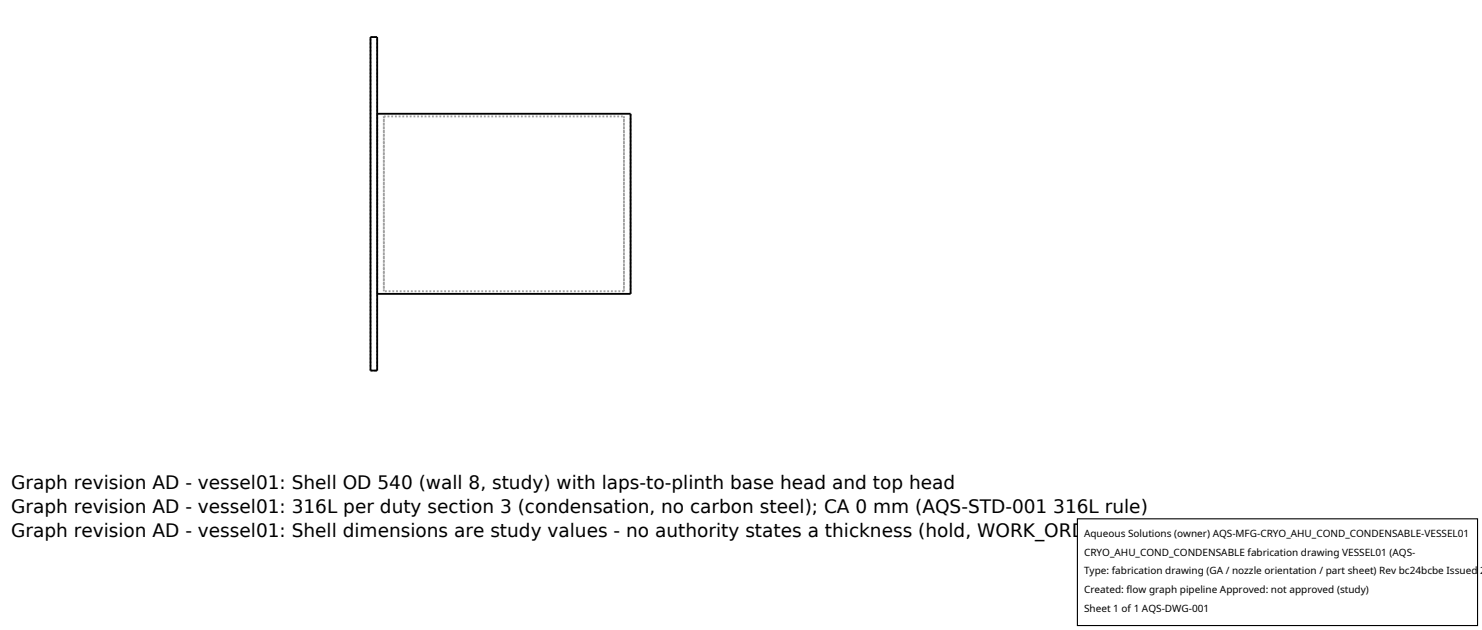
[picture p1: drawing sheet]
<svg xmlns="http://www.w3.org/2000/svg" width="212mm" height="90mm" viewBox="0 0 212 90" stroke-linecap="round" stroke-linejoin="round" font-family="sans-serif">
<defs><g id="words">
<g font-size="2.6">
<text x="1.6" y="69.8">Graph revision AD - vessel01: Shell OD 540 (wall 8, study) with laps-to-plinth base head and top head</text>
<text x="1.6" y="73.3">Graph revision AD - vessel01: 316L per duty section 3 (condensation, no carbon steel); CA 0 mm (AQS-STD-001 316L rule)</text>
<text x="1.6" y="76.7">Graph revision AD - vessel01: Shell dimensions are study values - no authority states a thickness (hold, WORK_ORDER W12)</text>
</g>
<g font-size="1.4">
<text x="154.8" y="76.6">Aqueous Solutions (owner) AQS-MFG-CRYO_AHU_COND_CONDENSABLE-VESSEL01</text>
<text x="154.8" y="79.3">CRYO_AHU_COND_CONDENSABLE fabrication drawing VESSEL01 (AQS-</text>
<text x="154.8" y="82">Type: fabrication drawing (GA / nozzle orientation / part sheet) Rev bc24bcbe Issued 2</text>
<text x="154.8" y="84.7">Created: flow graph pipeline Approved: not approved (study)</text>
<text x="154.8" y="87.4">Sheet 1 of 1 AQS-DWG-001</text>
</g>
</g></defs>
<g fill="none" stroke="#a0a0a0" stroke-width=".26" stroke-dasharray=".3 .3" stroke-linecap="butt">
<path d="M52.9 5.3h1M53.9 16.2v25.8M54.8 16.6h34.3M54.8 16.6v25M89.1 16.6v25M52.9 52.9h1M52.9 52.9v-47.6M53.9 42v-25.8M53.9 52.9v-47.6M54.8 41.6v-25M89.1 41.6v-25M89.1 41.6h-34.3"/>
<path d="M90.1 42v-25.8"/>
</g>
<path d="M52.9 5.3h1v47.6h-1zM53.9 16.2h36.2v25.8h-36.2" fill="none" stroke="#000" stroke-width=".26"/>
<path d="M153.9 74.1h57.1v15.2h-57.1z" fill="#fff" stroke="#000" stroke-width=".16"/>
<use href="#words"/>
</svg>
